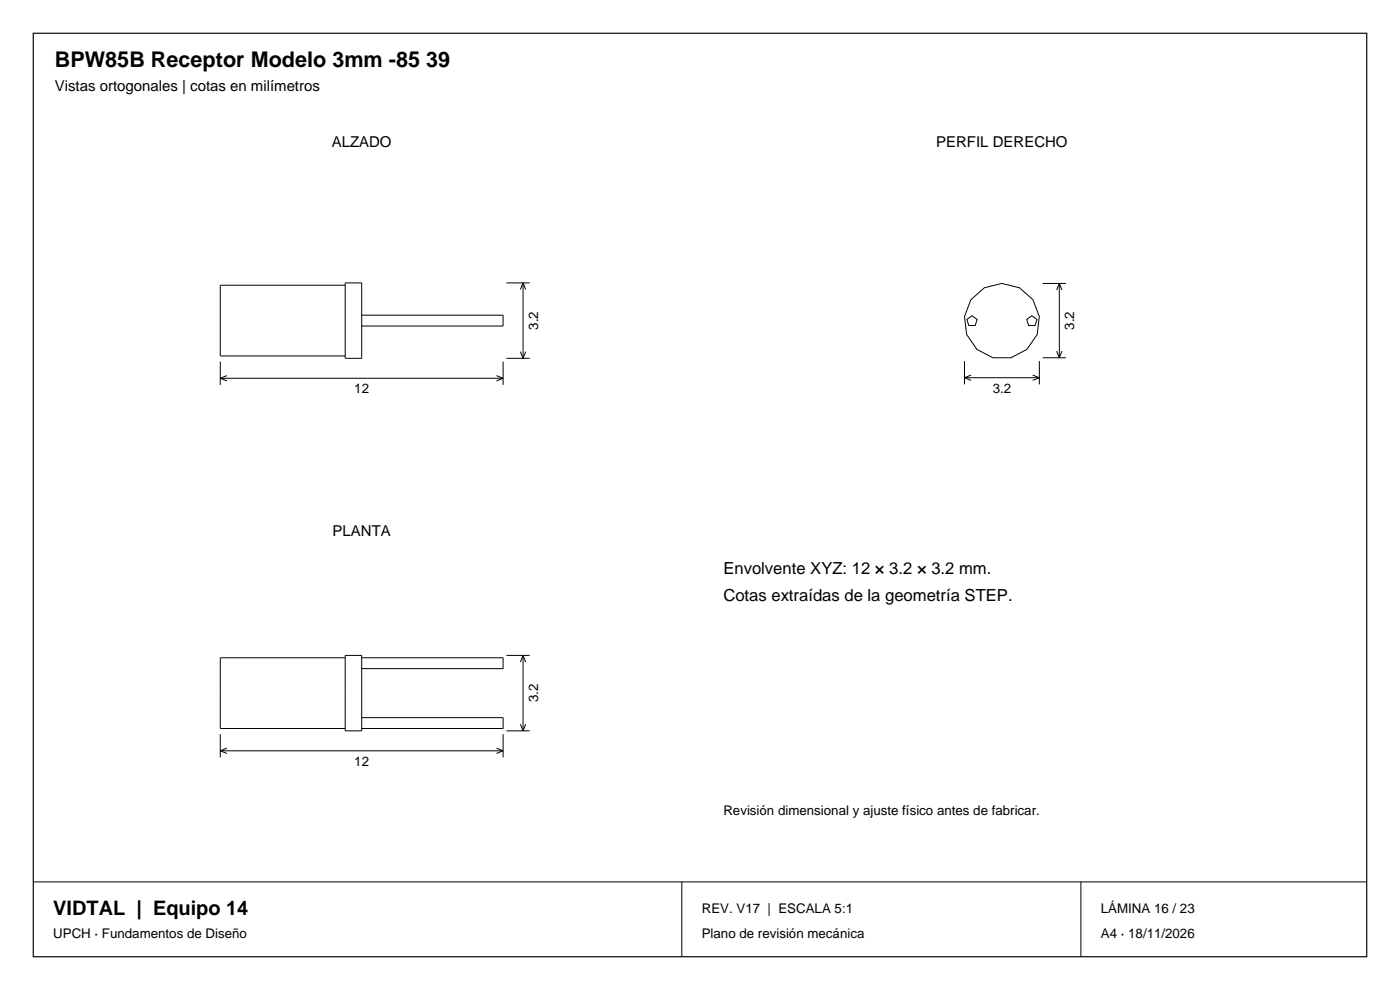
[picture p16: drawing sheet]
<svg xmlns="http://www.w3.org/2000/svg" width="297mm" height="210mm" viewBox="0 0 297 210" stroke-linecap="round" stroke-linejoin="round" font-family="sans-serif">
<defs><g id="words">
<text font-size="4.6" x="11.6" y="14.1">BPW85B Receptor Modelo 3mm -85 39</text>
<text font-size="4.2" x="11.3" y="194.1">VIDTAL | Equipo 14</text>
<g font-size="3.5">
<text x="153.5" y="121.8">Envolvente XYZ: 12 × 3.2 × 3.2 mm.</text>
<text x="153.5" y="127.4">Cotas extraídas de la geometría STEP.</text>
</g>
<g font-size="3.2">
<text x="11.6" y="19.4">Vistas ortogonales | cotas en milímetros</text>
<text x="70.4" y="31.1">ALZADO</text>
<text x="198.6" y="31.1">PERFIL DERECHO</text>
<text x="70.6" y="113.7">PLANTA</text>
</g>
<g font-size="2.8">
<text x="114.1" y="70" transform="rotate(-90 114.1 70)">3.2</text>
<text x="227.9" y="70" transform="rotate(-90 227.9 70)">3.2</text>
<text x="75.2" y="83.4">12</text>
<text x="210.6" y="83.3">3.2</text>
<text x="114.1" y="149" transform="rotate(-90 114.1 149)">3.2</text>
<text x="75.2" y="162.4">12</text>
<text x="153.5" y="173">Revisión dimensional y ajuste físico antes de fabricar.</text>
<text x="148.9" y="193.8">REV. V17 | ESCALA 5:1</text>
<text x="233.5" y="193.8">LÁMINA 16 / 23</text>
<text x="11.3" y="199.1">UPCH · Fundamentos de Diseño</text>
<text x="148.9" y="199.1">Plano de revisión mecánica</text>
<text x="233.5" y="199.1">A4 · 18/11/2026</text>
</g>
</g></defs>
<path d="M7.1 7.1h282.8v195.8h-282.8z" fill="none" stroke="#000" stroke-width=".25"/>
<g fill="none" stroke="#000" stroke-width=".21">
<path d="M46.7 76.7v5M48.1 79.7l-1.4 .5M73.2 60h3.5v16h-3.5zM73.2 60.5h-26.5v15h26.5M76.7 66.9h30v2.3h-30M105.3 79.7l1.4 .5M106.7 76.7v5M107.4 60h5M107.4 76h5M110.4 74.6l.6 1.4M111 60v16M111 60l.5 1.4"/>
<path d="M111 60l-.6 1.4M111.5 74.6l-.5 1.4M204.6 76.6v4.9M205.1 67.8l1.1-.8 1.1 .8-.4 1.3h-1.4zM206 79.6l-1.4 .5M217.8 67.8l1.1-.8 1.1 .8-.4 1.3h-1.4zM219.1 79.6l1.4 .5M220.5 76.6v4.9M221.2 75.9h4.9M221.2 60.1h4.9M224.2 74.5l.5 1.4M224.7 60.1v15.8"/>
<path d="M224.7 60.1l.6 1.4M224.7 60.1l-.5 1.4M225.3 74.5l-.6 1.4M46.7 80.2h60M46.7 80.2l1.4 .6M106.7 80.2l-1.4 .6M204.6 80.1h15.9M204.6 80.1l1.4 .6M220.5 80.1l-1.4 .6M73.2 139h3.5v16h-3.5zM73.2 139.5h-26.5v15h26.5M76.7 139.5h30v2.3h-30"/>
<path d="M107.4 139h5M111 139v16M111 139l.5 1.4M111 139l-.6 1.4M46.7 155.7v5M46.7 159.3h60M46.7 159.3l1.4 .5M48.1 158.7l-1.4 .6M76.7 152.2h30v2.3h-30M105.3 158.7l1.4 .6M106.7 155.7v5M106.7 159.3l-1.4 .5"/>
<path d="M107.4 155h5M110.4 153.6l.6 1.4M111.5 153.6l-.5 1.4M7.1 187.1h282.8M144.6 187.1v15.8M229.3 187.1v15.8"/>
<circle cx="212.5" cy="68.1" r="8"/>
</g>
<use href="#words"/>
</svg>
